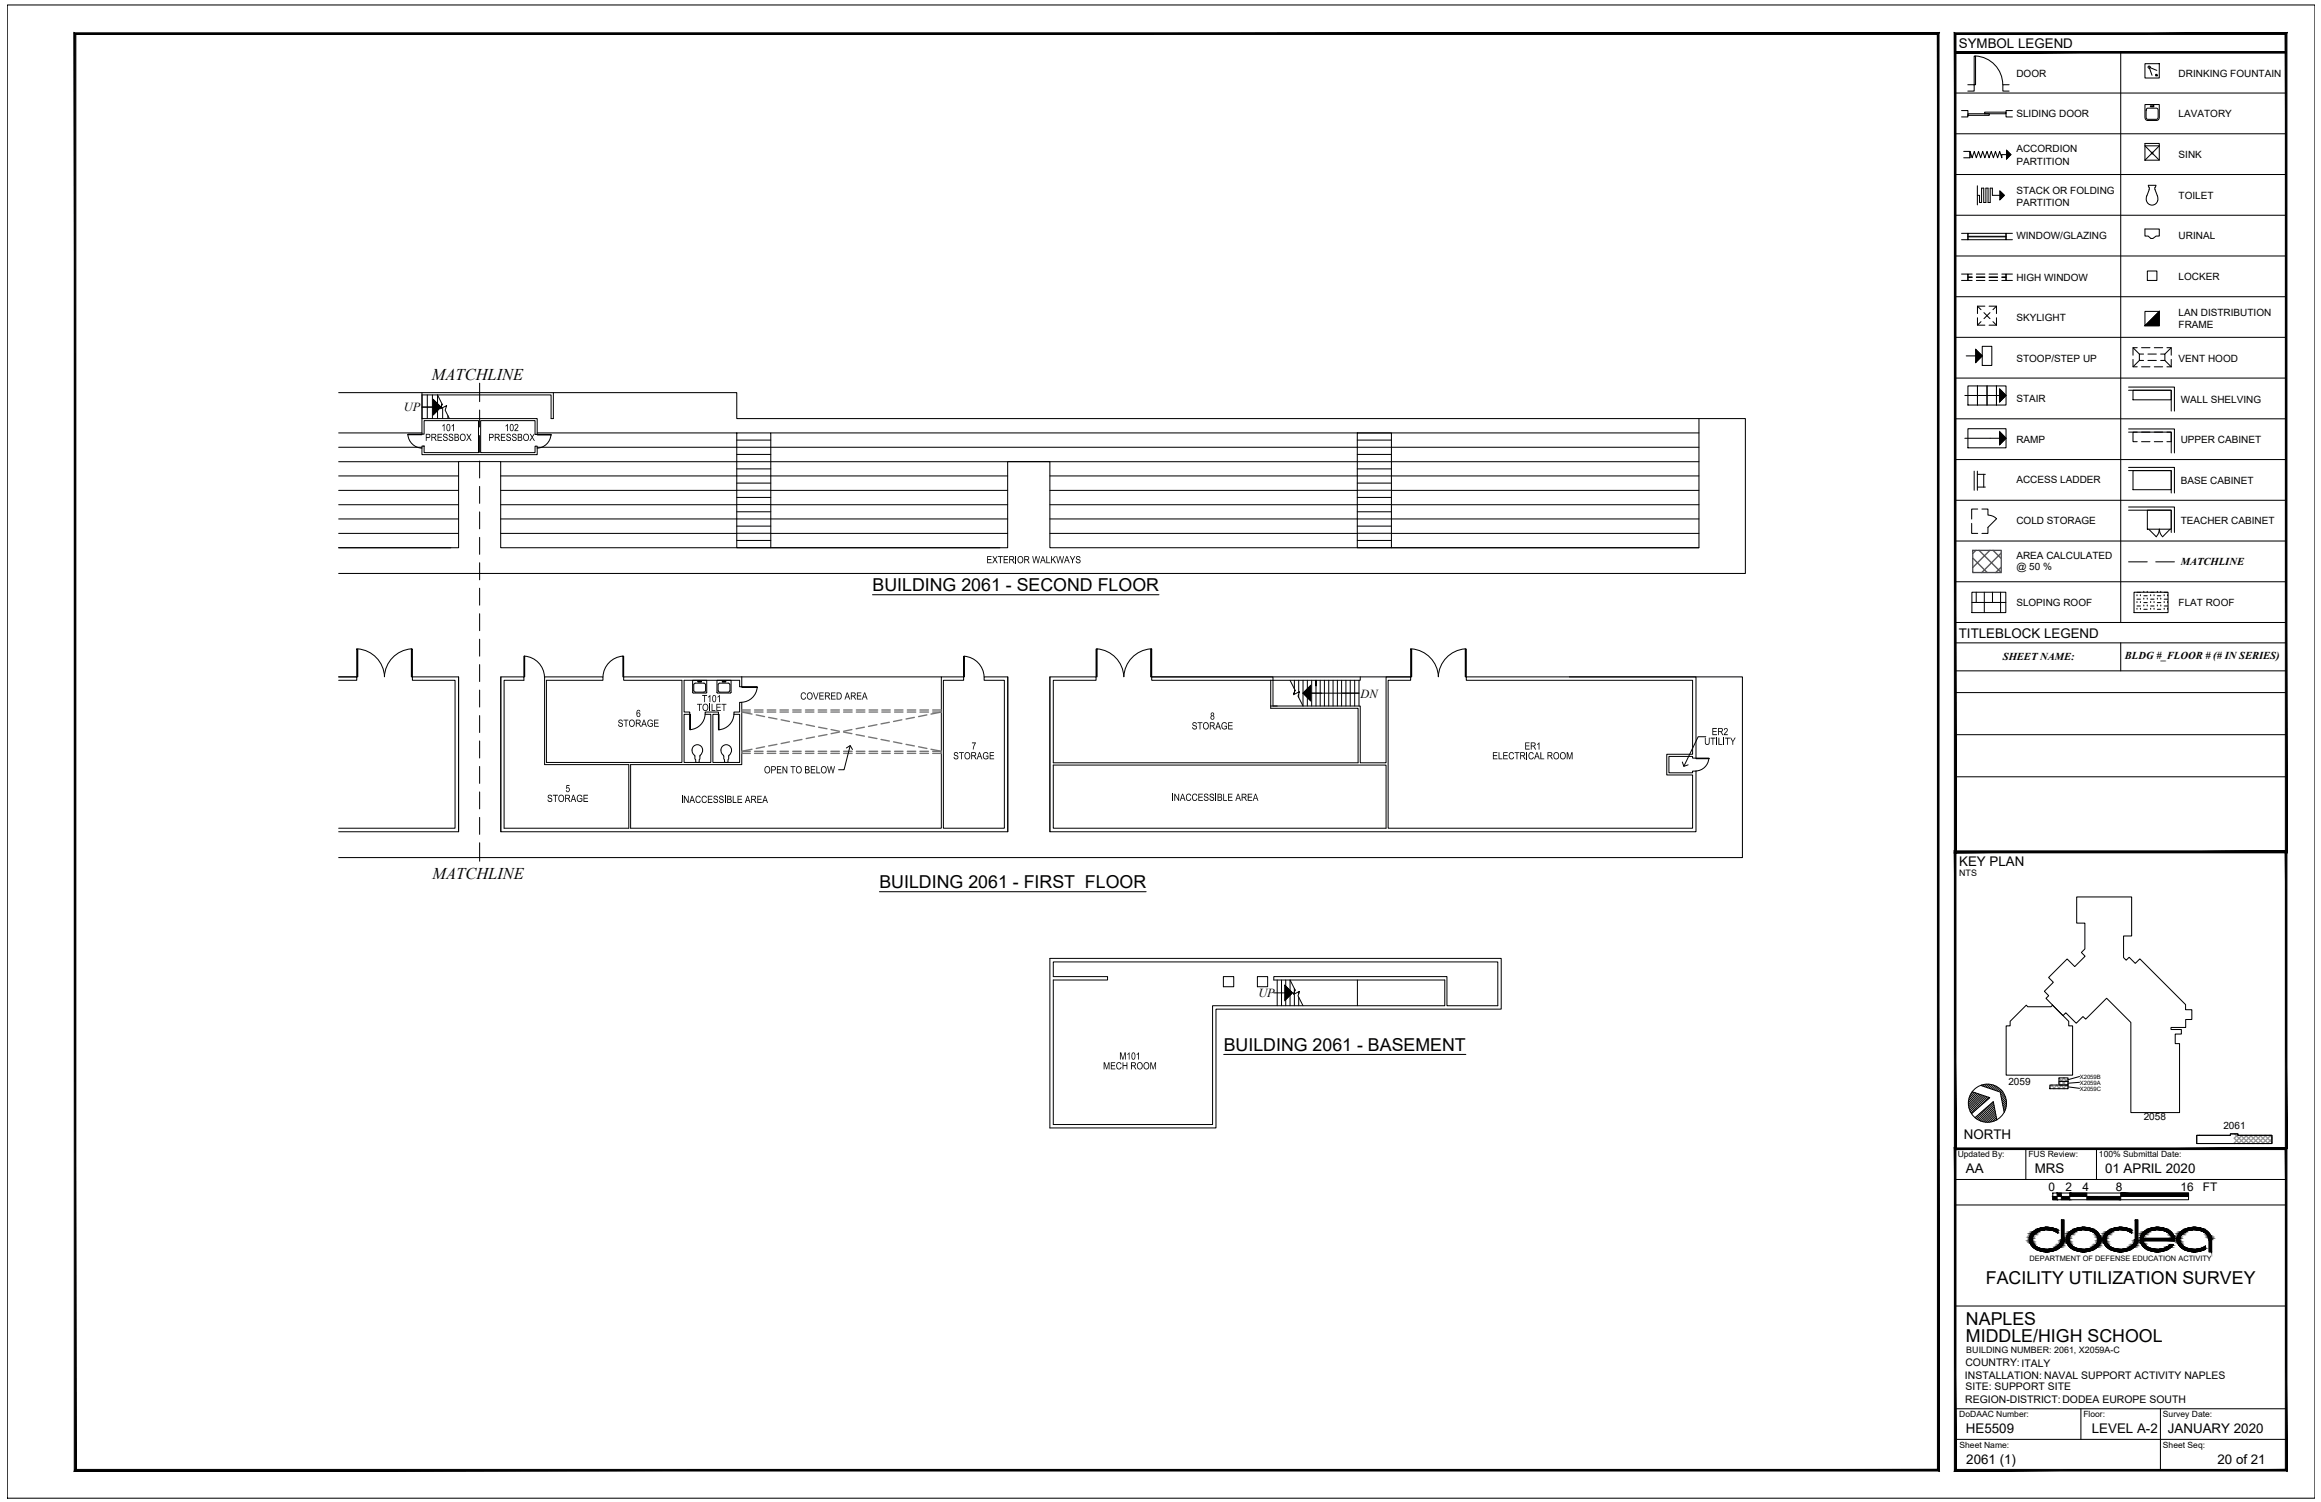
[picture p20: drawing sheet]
<svg xmlns="http://www.w3.org/2000/svg" width="432mm" height="279mm" viewBox="0 0 432 279" stroke-linecap="round" stroke-linejoin="round" font-family="sans-serif">
<defs><g id="words">
<g font-size="3.3">
<text x="162.3" y="109.9">BUILDING 2061 - SECOND FLOOR</text>
<text x="163.6" y="165.2">BUILDING 2061 - FIRST FLOOR</text>
<text x="227.7" y="195.4">BUILDING 2061 - BASEMENT</text>
<text x="369.5" y="238.9">FACILITY UTILIZATION SURVEY</text>
<text x="365.8" y="246.4">NAPLES</text>
<text x="365.8" y="249.6">MIDDLE/HIGH SCHOOL</text>
</g>
<g font-size="3.1">
<text x="80.3" y="70.6">MATCHLINE</text>
<text x="80.5" y="163.5">MATCHLINE</text>
</g>
<g font-size="2.5">
<text x="364.4" y="8.9">SYMBOL LEGEND</text>
<text x="364.4" y="118.7">TITLEBLOCK LEGEND</text>
<text x="364.5" y="161">KEY PLAN</text>
<text x="365.4" y="211.9">NORTH</text>
<text x="365.8" y="218.3">AA</text>
<text x="378.6" y="218.3">MRS</text>
<text x="391.6" y="218.3">01 APRIL 2020</text>
<text x="365.8" y="266.6">HE5509</text>
<text x="389.2" y="266.6">LEVEL A-2</text>
<text x="403.3" y="266.6">JANUARY 2020</text>
<text x="365.8" y="272.3">2061 (1)</text>
<text x="412.6" y="272.3">20 of 21</text>
</g>
<g font-size="2.3">
<text x="75.2" y="76.4">UP</text>
<text x="253.1" y="129.8">DN</text>
<text x="234.1" y="185.5">UP</text>
</g>
<g font-size="2.2">
<text x="381.1" y="221.5">0</text>
<text x="384.3" y="221.5">2</text>
<text x="387.4" y="221.5">4</text>
<text x="393.7" y="221.5">8</text>
<text x="405.7" y="221.5">16</text>
<text x="409.8" y="221.5">FT</text>
</g>
<g font-size="2.1">
<text x="79.1" y="82">PRESSBOX</text>
<text x="82.1" y="80.2">101</text>
<text x="90.9" y="82">PRESSBOX</text>
<text x="93.9" y="80.2">102</text>
<text x="183.5" y="104.8">EXTERIOR WALKWAYS</text>
<text x="130.6" y="130.6">T101</text>
<text x="148.9" y="130.1">COVERED AREA</text>
<text x="114.9" y="135.2">STORAGE</text>
<text x="118.3" y="133.4">6</text>
<text x="129.7" y="132.2">TOILET</text>
<text x="221.7" y="135.7">STORAGE</text>
<text x="225.1" y="133.9">8</text>
<text x="318.4" y="136.8">ER2</text>
<text x="142.1" y="143.9">OPEN TO BELOW</text>
<text x="177.3" y="141.2">STORAGE</text>
<text x="180.8" y="139.4">7</text>
<text x="277.6" y="141.2">ELECTRICAL ROOM</text>
<text x="283.6" y="139.4">ER1</text>
<text x="317" y="138.5">UTILITY</text>
<text x="101.8" y="149.2">STORAGE</text>
<text x="105.2" y="147.3">5</text>
<text x="126.7" y="149.4">INACCESSIBLE AREA</text>
<text x="217.9" y="149">INACCESSIBLE AREA</text>
<text x="208.2" y="197.1">M101</text>
<text x="205.2" y="198.9">MECH ROOM</text>
</g>
<g font-size="2">
<text x="405.7" y="105">MATCHLINE</text>
<text x="372.6" y="122.7">SHEET NAME:</text>
<text x="395.3" y="122.5">BLDG #_FLOOR # (# IN SERIES)</text>
</g>
<g font-size="1.9">
<text x="375.1" y="14.3">DOOR</text>
<text x="405.3" y="14.3">DRINKING FOUNTAIN</text>
<text x="375.1" y="21.8">SLIDING DOOR</text>
<text x="405.3" y="21.8">LAVATORY</text>
<text x="375.1" y="28.4">ACCORDION</text>
<text x="405.3" y="29.4">SINK</text>
<text x="375.1" y="30.6">PARTITION</text>
<text x="375.1" y="36.1">STACK OR FOLDING</text>
<text x="375.1" y="38.3">PARTITION</text>
<text x="405.3" y="37">TOILET</text>
<text x="375.1" y="44.5">WINDOW/GLAZING</text>
<text x="405.3" y="44.5">URINAL</text>
<text x="375.1" y="52.2">HIGH WINDOW</text>
<text x="405.3" y="52.1">LOCKER</text>
<text x="375.1" y="59.7">SKYLIGHT</text>
<text x="405.3" y="58.8">LAN DISTRIBUTION</text>
<text x="405.3" y="61.1">FRAME</text>
<text x="375.1" y="67.3">STOOP/STEP UP</text>
<text x="405.3" y="67.3">VENT HOOD</text>
<text x="375.1" y="74.8">STAIR</text>
<text x="405.7" y="74.9">WALL SHELVING</text>
<text x="375.1" y="82.5">RAMP</text>
<text x="405.7" y="82.5">UPPER CABINET</text>
<text x="375.1" y="89.9">ACCESS LADDER</text>
<text x="405.7" y="90">BASE CABINET</text>
<text x="375.1" y="97.6">COLD STORAGE</text>
<text x="405.7" y="97.5">TEACHER CABINET</text>
<text x="375.1" y="103.9">AREA CALCULATED</text>
<text x="375.1" y="106.1">@ 50 %</text>
<text x="375.1" y="112.7">SLOPING ROOF</text>
<text x="405.3" y="112.7">FLAT ROOF</text>
<text x="373.6" y="201.8">2059</text>
<text x="398.8" y="208.4">2058</text>
<text x="413.6" y="210.1">2061</text>
<text x="365.6" y="256.4">INSTALLATION: NAVAL SUPPORT ACTIVITY NAPLES</text>
<text x="365.6" y="254.2">COUNTRY:ITALY</text>
<text x="365.6" y="260.9">REGION-DISTRICT:DODEA EUROPE SOUTH</text>
<text x="365.7" y="258.6">SITE: SUPPORT SITE</text>
</g>
<g font-size="1.7">
<text x="364.5" y="162.9">NTS</text>
<text x="365.8" y="251.7">BUILDING NUMBER: 2061, X2059A-C</text>
</g>
<g font-size="1.6">
<text x="364.2" y="215.3">Updated By:</text>
<text x="377.4" y="215.3">FUS Review:</text>
<text x="390.5" y="215.3">100% Submittal Date:</text>
<text x="364.5" y="263.6">DoDAAC Number:</text>
<text x="387.6" y="263.6">Floor:</text>
<text x="402.4" y="263.6">Survey Date:</text>
<text x="364.5" y="269.3">Sheet Name:</text>
<text x="402.4" y="269.3">Sheet Seq:</text>
</g>
<text font-size="1.4" x="377.6" y="234.6">DEPARTMENT OF DEFENSE EDUCATION ACTIVITY</text>
<g font-size="1.1">
<text x="386.9" y="200.6">X2059B</text>
<text x="386.9" y="201.8">X2059A</text>
<text x="386.9" y="202.9">X2059C</text>
</g>
</g></defs>
<!-- layer: Naples EMHS Complex Master_FP|C-SITE-STRS -->
<g fill="none" stroke="#000" stroke-width=".19">
<path d="M63 73h74.1v4.9h187.6v28.8h-261.7M316.1 77.9v24h-120.8v-16h-7.8v16h-94.4v-16h-7.8v16h-22.3h20.9M63 83.2h15.5M63 85.9h22.3M63 88.5h22.3M63 91.2h22.3M63 96.5h22.3M63 99.2h22.3M63 80.5h15.5M63 93.9h22.3M93.1 85.9h223M93.1 88.5h94.4"/>
<path d="M93.1 91.2h94.4M93.1 96.5h94.4M93.1 99.2h94.4M93.1 93.9h44M99.9 83.2h216.2M99.9 80.5h37.2M137.1 80.5h6.3v21.4h-6.3zM137.1 81.9h6.3M137.1 84.5h6.3M137.1 87.2h6.3M137.1 89.9h6.3M137.1 92.5h6.3"/>
<path d="M137.1 93.9h6.3M137.1 95.2h6.3M137.1 97.9h6.3M143.4 80.5h172.7M143.4 93.9h44.1M195.3 88.5h120.8M195.3 91.2h120.8M195.3 96.5h120.8M195.3 99.2h120.8M195.3 93.9h57.2M252.5 80.5h6.4v21.4h-6.4zM252.5 81.9h6.3"/>
<path d="M252.5 84.5h6.3M252.5 87.2h6.3M252.5 89.9h6.3M252.5 92.5h6.3M252.5 93.9h6.3M252.5 95.2h6.3M252.5 97.9h6.3M258.9 93.9h57.2M137.1 100.5h6.3M143.4 101.9h42.6M252.5 100.5h6.3M258.9 101.9h57.2"/>
<path d="M214.3 125.9h48.1M292 125.9h32.2v33.6h-261.2"/>
</g>
<!-- layer: Naples EMHS Complex Master_FP|A-WALL-FULL-EXTR -->
<g fill="none" stroke="#000" stroke-width=".19">
<path d="M78.5 77.9h21.4v2.9h-.4v-2.6h-10.1v6h10.1v-1.2h.4v1.6h-21.4v-1.6h.4v1.2h10.1v-6h-10.1v2.6h-.4zM102.9 73v4.9h-.4v-4.4h-24M66.4 125.9h-3.4h3.4v.6h-3.4M85.3 125.9v28.8M93.2 125.9v28.8M101.3 126.5v-.6h10.9v.6h-10.5M127.3 126.5h10.3M175.1 125.9h-59.1v.6h10.9M187.5 125.9v28.8M195.3 125.9v28.8M236.4 126.5h-22.1v-.6h22.5v5.4M236.4 126.5v5.3h16.3v10.1"/>
<path d="M236.4 131.3h1.2M253.1 125.9v.6h-16.7M63 154.1h21.7v-27.6h-8v-.6h8.6v28.8h-22.3M117 154.1h-23.2v-27.6h3.7v-.6h-4.3v28.8h94.3v-28.8h-4.4v.6h3.8v27.6h-11.4v-27.6h3.8v-.6h-4.2v28.2h-57.8M196 142.3v11.8h61.9M315.5 141h-.6v-.3h-4.4v3.1h4.4v-.4h.6v11.3h-120.2v-28.8h8.6v.6h-7.9v15.4M195.3 178.3h84v9.4h-53.1v22.1h-30.9zM196 181.7v-2.8h82.7v8.2h-9.5v-5.4h-32.2v.6h31.8v4.8h-43.2v22.1h-29.6v-26.9"/>
</g>
<!-- layer: Naples EMHS Complex Master_FP|A-FLOR-STRS -->
<g fill="none" stroke="#000" stroke-width=".19">
<path d="M78.5 73v4.9M79.5 73.5v4.4M80.4 73.5v4.4M81.4 73.5v4.4M82.4 75.8v2.1M83.3 77.3v.6M240.8 126.5v1.7M241.6 126.5v2.2M241.6 129.1v.6M242.4 126.5v4.8M243.2 126.5v4.8M244 126.5v4.8"/>
<path d="M244.8 127.6v-1.1v4.8M245.6 126.5v4.8M246.4 126.5v4.8M247.2 126.5v4.8M248 126.5v4.8M248.8 126.5v4.8M249.6 126.5v4.8M250.4 126.5v4.8M251.2 126.5v4.8M252 126.5v4.8M252.8 126.5v4.8M237.6 182.3v4.8"/>
<path d="M238.4 182.3v4.8M239.2 182.3v4.8M240 182.3v4.8M240.8 183.9v.6M240.8 184.9v2.2M241.6 184.5v.4M241.6 185.5v1.6"/>
</g>
<!-- layer: Naples EMHS Complex Master_FP|A-WALL-FULL-INTR -->
<path d="M101.3 126.5v15.7h15.7v11.9M101.7 126.5v15.3h25.2v-15.3M127.3 126.5v6h1v.4h-1v8.9h4.9v-8.9h-1v-.4h2.5v.4h-1.1v8.9h5v-8.9h-1.1v-.4h1.1v-1.8h.4v11.5h-20.7v11.9M138 125.9v1.9h-.4v-1.3M236.8 131.3h16.3v10.6h4.8v-16h4.5v.6h-4.2v27.6h56.7v-9.9h-4.8v-3.9h4.8v-13.8h-42.1v-.6h42.7v15.1M196 142.3h61.9v11.8M196 141.9h56.7M196 181.7h10.1v.6h-10.1" fill="none" stroke="#000" stroke-width=".19"/>
<!-- layer: Naples EMHS Complex Master_FP|A-ROOF-SKLT -->
<g fill="none" stroke="#757575" stroke-width=".25">
<path d="M138 132.1h1.6M139.6 139.8h-1.6v.3h1.6M139.6 132.5h-1.6l1.9 .3M139.9 139.4l-1.9 .4M140.4 139.8h1.6M140.4 132.5h1.6M140.4 132.1h1.6M140.7 133l1.5 .3M142.2 138.9l-1.5 .3M142.7 139.8h1.6M142.7 132.5h1.6M142.7 132.1h1.6"/>
<path d="M143 133.4l1.5 .3M144.5 138.5l-1.5 .3M145.1 139.8h1.6M145.1 132.5h1.6M145.1 132.1h1.6M145.3 133.9l1.6 .3M146.9 138l-1.6 .3M147.5 139.8h1.5M147.5 132.5h1.5M147.5 132.1h1.5M147.7 134.4l1.5 .3M149.2 137.6l-1.5 .3"/>
<path d="M149.9 139.8h1.5M149.9 132.5h1.5M149.9 132.1h1.5M150 134.8l1.5 .3M151.5 137.1l-1.5 .3M152.2 139.8h1.6M152.2 132.5h1.6M152.2 132.1h1.6M152.3 135.3l1.6 .3M153.9 136.6l-1.6 .3M154.6 139.8h1.6M154.6 132.5h1.6"/>
<path d="M154.6 132.1h1.6M154.6 135.7l1.6 .3M156.2 136.2l-1.6 .3M156.9 139.8h1.6M156.9 132.5h1.6M156.9 132.1h1.6M156.9 136.2l1.6 .3M158.5 135.7l-1.6 .3M159.3 136.6l1.5 .3M159.3 139.8h1.6M159.3 132.5h1.6M159.3 132.1h1.6"/>
<path d="M160.8 135.3l-1.5 .3M161.6 137.1l1.5 .3M161.7 139.8h1.6M161.7 132.5h1.6M161.7 132.1h1.6M163.1 134.8l-1.5 .3M163.9 137.6l1.6 .3M164.1 139.8h1.5M164.1 132.5h1.5M164.1 132.1h1.5M165.5 134.4l-1.6 .3M166.2 138l1.6 .3"/>
<path d="M166.4 139.8h1.6M166.4 132.5h1.6M166.4 132.1h1.6M167.8 133.9l-1.6 .3M168.6 138.5l1.5 .3M168.8 139.8h1.6M168.8 132.5h1.6M168.8 132.1h1.6M170.1 133.4l-1.5 .3M170.9 138.9l1.5 .3M171.1 139.8h1.6M171.1 132.5h1.6"/>
<path d="M171.1 132.1h1.6M172.4 133l-1.5 .3M173.2 139.4l1.9 .4M173.5 139.8h1.6M173.5 132.5h1.6l-1.9 .3M173.5 132.1h1.6M175.1 139.8v.3h-1.6M140.4 140.1h1.6M142.7 140.1h1.6M145.1 140.1h1.6M147.5 140.1h1.5M149.9 140.1h1.5"/>
<path d="M152.2 140.1h1.6M154.6 140.1h1.6M156.9 140.1h1.6M159.3 140.1h1.6M161.7 140.1h1.6M164.1 140.1h1.5M166.4 140.1h1.6M168.8 140.1h1.6M171.1 140.1h1.6"/>
</g>
<!-- layer: Naples EMHS Complex Master_FP|A-COLS-ENCL -->
<path d="M227.6 181.7h1.9v1.9h-1.9zM233.9 181.7h1.9v1.9h-1.9z" fill="none" stroke="#000" stroke-width=".19"/>
<!-- layer: Naples EMHS Complex Master_FP|A-ANNO-SYMB -->
<g fill="none" stroke="#000" stroke-width=".19">
<path d="M78.5 75.7h3.6M80.6 74.3l1.4 1.4-1.4 1.4zM81.4 73.5l.8 1.7-.2 .8 .2-.8M82 76l1.1-.5-.3 .8 .8 1.6M240 126.5l.9 1.9-.2 .8 .2-.8M240.7 129.2l1.1-.5-.3 .8 .9 1.8M242.4 128.9h10.4M243.8 127.5v2.8l-1.4-1.4zM237 184.7h2M239 183.3l1.4 1.4-1.4 1.4zM240 182.3l.9 1.8-.2 .9 .2-.9M240.7 185l1.1-.6-.3 .8 .9 1.9"/>
<path d="M252.5 182.3v4.8"/>
</g>
<!-- layer: 0 -->
<path d="M157.5 139.1l.7-.4 .4 .7M158.2 138.7l-1.2 4.5h-1M317.3 137h-1.4l-2.6 5.6M313 141.7l.3 .9 .8-.3" fill="none" stroke="#000" stroke-width=".19"/>
<!-- layer: Naples EMHS Complex Master_FP|B-COMP -->
<path d="M82 76h.1M240.7 129.2h.1M240.7 184.9v.1" fill="none" stroke="#979797" stroke-width=".25"/>
<!-- layer: Naples EMHS Complex Master_FP|A-ANNO-SYMB -->
<path d="M80.6 74.3l1.4 1.4-1.4 1.4zM242.4 128.9l1.4-1.4v2.8zM239 183.3l1.4 1.4-1.4 1.4z" fill="#000" stroke="#000" stroke-width=".19"/>
<!-- layer: Naples EMHS Complex Master_FP|A-DOOR-PRHT -->
<g fill="none" stroke="#000" stroke-width=".19">
<path d="M75.9 80.9a2.72 2.72 0 0 0 2.6 2.5M75.9 80.8h2.6v.1h-2.6zM99.9 80.8h2.6v.1h-2.6zM102.5 80.9a2.68 2.68 0 0 1-2.6 2.5M66.4 120.7h.2v5.2h-.2zM66.5 120.7a5.4 5.4 0 0 1 5 5.2 5.4 5.4 0 0 1 5-5.2M76.5 120.7h.2v5.2h-.2zM97.5 122.1h.1v3.8h-.1zM97.6 122.1a4 4 0 0 1 3.7 3.8M115.9 122.1a4 4 0 0 0-3.7 3.8M115.9 122.1h.1v3.8h-.1zM128.3 132.9h.1v2.8h-.1z"/>
<path d="M131.2 132.9a2.99 2.99 0 0 1-2.8 2.8M133.7 132.9h.1v2.9h-.1zM136.5 132.9a3 3 0 0 1-2.7 2.8M138 127.8h2.9v.1h-2.9zM140.9 127.9a3 3 0 0 1-2.9 2.7M179.3 122.1h.1v3.8h-.1zM179.4 122.1a4 4 0 0 1 3.7 3.8M203.9 120.7h.2v5.2h-.2zM204.1 120.7a5.4 5.4 0 0 1 5 5.2 5.4 5.4 0 0 1 5-5.2M214.1 120.7h.2v5.2h-.2zM262.4 120.7h.2v5.2h-.2zM262.6 120.7a5.4 5.4 0 0 1 5 5.2"/>
<path d="M272.6 120.7a5.4 5.4 0 0 0-5 5.2M272.6 120.7h.2v5.2h-.2zM315.5 141h2.4v.1h-2.4zM317.9 141.1a2.51 2.51 0 0 1-2.4 2.3"/>
</g>
<!-- layer: Naples EMHS Complex Master_FP|G-ANNO-MATC -->
<g fill="none" stroke="#000" stroke-width=".19">
<path d="M89.2 71.3v3.4M89.2 76.3v3.1M89.2 81v3.2M89.2 85.8v3.1M89.2 90.5v3.1M89.2 95.2v3.2M89.2 100v3.1M89.2 104.7v3.2M89.2 109.4v3.2M89.2 114.2v3.1M89.2 118.9v3.2M89.2 123.6v3.2"/>
<path d="M89.2 128.4v3.1M89.2 133.1v3.2M89.2 137.8v3.2M89.2 142.6v3.1M89.2 147.3v3.2M89.2 152.1v3.1M89.2 156.8v3.4"/>
</g>
<!-- layer: Naples EMHS Complex Master_FP|A-FLOR-PFIX -->
<g fill="none" stroke="#000" stroke-width=".19">
<path d="M129 128.9h2.4M129 138.8a1.06 1.06 0 0 1 1.6 .2 1.06 1.06 0 0 1-.4 1.6v.6l-.2 .6h-.4l-.2-.1-.1-1.1a1.29 1.29 0 0 1-.3-1.8zM129.1 127.4v1.1l.1 .2h1.8M129.9 126.7h.6v.2h-.6zM130.9 127.1l.3 .3M131 127.1h-1.6l-.3 .3M131.3 127.4v1.1M131.5 128.8v-2.3h-2.6l-.1 2.3 .2 .1M133.4 128.8v-2.3h2.6v2.3l-.1 .1M133.5 128.9h2.4M133.6 127.4l.3-.3h1.6l.3 .3M133.6 127.4v1.1"/>
<path d="M134.4 126.7h.6v.2h-.6zM135.8 128.5l-.3 .2h-1.6M135.8 127.4v1.1M134.6 140.5a1.05 1.05 0 0 1-.3-1.6 1.05 1.05 0 0 1 1.6 0 1.05 1.05 0 0 1-.3 1.6l-.2 1.2-.1 .1h-.4l-.1-.1-.2-1.2"/>
</g>
<!-- layer: G-ANNO-SYMB -->
<path d="M381.9 221.9h25.3v1.3h-25.3z" fill="none" stroke="#000" stroke-width=".19"/>
<g fill="#000" stroke="#000" stroke-width=".19">
<path d="M381.9 222.6l.8 .6h-.8zM381.9 222.6l.8 .6v-.6z"/>
<path d="M382.7 221.9l.8 .7h-.8zM382.7 221.9l.8 .7v-.7z"/>
<path d="M383.5 222.6l1.6 .6h-1.6zM383.5 222.6l1.6 .6v-.6z"/>
<path d="M385.1 221.9l3.1 .7h-3.1zM385.1 221.9l3.1 .7v-.7z"/>
<path d="M388.2 222.6l6.3 .6h-6.3zM388.2 222.6l6.3 .6v-.6z"/>
<path d="M394.5 221.9l12.7 .7h-12.7zM394.5 221.9l12.7 .7v-.7z"/>
</g>
<!-- layer: BLDG-INFO TXT -->
<path d="M162.3 110.6h53.3M163.6 165.9h49.6M227.7 196.1h45" fill="none" stroke="#000" stroke-width=".19"/>
<!-- layer: A-ANNO-PATT -->
<g fill="none" stroke="#979797" stroke-width=".25">
<path d="M381.4 202.5h.1M381.6 201.8l.7 .7M381.8 201.8l-.4 .5M382.5 201.8l.7 .7M382.7 201.8l-.7 .7M383 201.5l1.1 1M383 200.6l1.7 1.7M383.1 200.5l-.1 .1M383.9 200.5l.8 .9M384 200.5l-1 1M384.7 200.7l-1.8 1.8M384.7 201.6l-.9 .9"/>
<path d="M384.7 202.5h.1M415.7 212.7h.1M415.7 211.7l.9 1M415.7 210.9l1.8 1.8M416.3 211l-.6 .7M416.9 211.2l1.5 1.5M417.1 211.2l-1.4 1.4M417.8 211.2l1.5 1.5M418 211.2l-1.6 1.5M418.7 211.2l1.5 1.5M418.9 211.2l-1.6 1.5M419.6 211.2l1.5 1.5"/>
<path d="M419.8 211.2l-1.6 1.5M420.4 211.2l1.6 1.5M420.7 211.2l-1.6 1.5M421.3 211.2l1.4 1.3M421.5 211.2l-1.5 1.5M422.2 211.2l.5 .4M422.5 211.2l-1.6 1.5M422.7 211.9l-.9 .8"/>
</g>
<!-- layer: G-SITE-OTLN -->
<path d="M386.3 166.8h10.3v7.3h-1.5v4l.5 .5 .5-.5 1.1 1.1 .9-.8 8.5 8.5v.9h1.2v1.8h-1.2v1.5h-2.7v.4h1.9v.9h-1.1v1.7h.8v12.9h-9.1v-16.8l-4.5-4.5-3.9 3.9-.5-.5-1.2 1.2-2-1.9-.5 .5-3.2-3.2 .5-.5-.8-.8 1.7-1.7-.9-.9 3.5-3.4 1.4 1.4 1.9-1.9-.7-.7 .7-.7v-4.8h-1.6zM374 190l3-3 .2 .3h4.4l.3-.3 3 3v.8h.7v9.2h-12.4v-9.2h.8zM381.4 201.8h3.3v.7h-3.3zM383 201.2h1.7v.6h-1.7zM383 200.5h1.7v.7h-1.7zM408.7 211.2h6.2v-.3h1.4v.3h6.4v1.5h-14z" fill="none" stroke="#000" stroke-width=".19"/>
<!-- layer: A-ANNO-KEYN -->
<path d="M384.7 202.2l2.2 .3M386.9 200.3l-2.2 .5M386.9 201.3l-2.2 .2" fill="none" stroke="#000" stroke-width=".19"/>
<!-- layer: XTB-HE5509|G-ANNO-TEXT -->
<g fill="none" stroke="#000" stroke-width=".19">
<path d="M1.3 .9h429.4v277.8h-429.4zM363.7 9.7h61.6M363.7 17.3h61.6M394.5 9.7v106.1M363.7 24.9h61.6M363.7 32.5h61.6M363.7 40h61.6M363.7 47.6h61.6M363.7 55.2h61.6M363.7 62.8h61.6M363.7 70.3h61.6M363.7 77.9h61.6"/>
<path d="M363.7 85.5h61.6M363.7 93.1h61.6M363.7 100.6h61.6M363.7 108.2h61.6M363.7 115.8h61.6M363.7 128.8h61.6M363.7 136.7h61.6M363.7 144.5h61.6M363.7 219.4h61.6M363.7 213.7h61.6M376.9 213.7v5.7M390 213.7v5.7"/>
<path d="M363.7 224.1h61.6M378.6 228.9a1.9 1.9 0 0 0 0 3.4M378.6 232.2l.9 .5M379.5 228.5a4.6 4.6 0 0 1 2.5 0M379.5 232.7a4.6 4.6 0 0 0 2.5 0M379.5 228.5l-.9 .4M382 228.5l.8 .3v.6a3.5 3.5 0 0 0-4.6 .5 1.68 1.68 0 0 0 1.5 2.4 3.3 3.3 0 0 0 3.7-1.3l.1-.4M383 232.2l-1 .5M383.5 230.6v-3.7h.5v3.7M384 230.6l-.3 .9-.8 .8M384.4 230.6h.1M384.9 230.6h.1"/>
<path d="M385.4 228.9a1.9 1.9 0 0 0 0 3.4M385.4 232.2a4.2 4.2 0 0 0 4.4 0M385.4 228.9a4.2 4.2 0 0 1 4.4 0M386.5 232.3a4.1 4.1 0 0 0 2.2 0M386.5 228.9a4.1 4.1 0 0 1 2.2 0M386.5 228.9a1.68 1.68 0 0 0-1.4 2.3l.6 .7 .8 .4M388.7 228.9a1.69 1.69 0 0 1 1.5 2.3l-.6 .7-.9 .4M389.8 228.9a1.9 1.9 0 0 1 0 3.4M392.3 228.9a1.9 1.9 0 0 0 0 3.4M392.3 232.2a4.2 4.2 0 0 0 4.4 0M396.4 229.3l.1 .1M396.4 229.3a3.4 3.4 0 0 0-4.6 .8 1.88 1.88 0 0 0 1.9 2.2 3.8 3.8 0 0 0 2.7-.4"/>
<path d="M396.6 228.8a4.2 4.2 0 0 0-4.3 .1M396.6 228.8v.6M397.2 230.6l-.2 .6-.6 .7M397.2 230.6v-3.7h.5v3.7M397.7 230.6l-.3 .9-.7 .8M398.6 230.8h6M398.6 230.8a2.96 2.96 0 0 0 3.8 1.5l.9-.4 .4-.4h.6l-.7 .8M399.2 232.2l.9 .5M399.2 228.9a1.9 1.9 0 0 0 0 3.4M400.1 228.5l-.9 .4M400.2 228.5a4.6 4.6 0 0 1 2.4 0M400.2 232.7a4.6 4.6 0 0 0 2.4 0"/>
<path d="M402.6 228.5l.9 .4M403.5 232.2l-.9 .5M403.6 228.9a2.03 2.03 0 0 1 1 1.9M404.1 230.3a2.99 2.99 0 0 0-3.8-1.4 2.17 2.17 0 0 0-1.7 1.4h5.5M406 228.9a1.9 1.9 0 0 0 0 3.4M406 228.9a4.2 4.2 0 0 1 4.4 0M406.3 229.3a1.44 1.44 0 0 0-.8 1.3 1.44 1.44 0 0 0 .8 1.3M406.3 229.3a3.5 3.5 0 0 1 4.5 .6l.2 .7M410.3 231.8a3.7 3.7 0 0 1-4 .1M410.3 231.8v.5a4.2 4.2 0 0 1-4.3-.1M410.4 228.9l.8 .8 .2 .9M411 230.6v2.3h.5v-2.3"/>
<path d="M363.7 242.9h61.6M363.7 267.8h61.6M363.7 262.1h61.6M387.1 262.1v5.7M401.9 262.1v11.4"/>
</g>
<g fill="#000" stroke="#000" stroke-width=".19">
<path d="M380.1 232.8h1.3zM380.5 228.3h.6zM382.5 229.1h.3v.2zM387 232.8h1.2zM387.3 228.3h.6zM393.9 232.8h1.2zM394.2 228.3h.6zM396.2 229.1h.4v.2zM400.8 232.8h1.2zM401.1 228.3h.6zM407.6 232.8h1.2zM407.9 228.3h.7z"/>
<path d="M410.2 231.9l.1-.1z"/>
<path d="M363.7 9.6v.3l61.6-.3zM363.7 9.9l61.6-.3v.3z"/>
<path d="M363.9 6.4h61.3l.3-.3zM363.6 6.1h61.9l-61.6 .3zM363.6 6.1l.3 152.2v-151.9zM363.6 6.1l.3 152.2-.3 .3zM363.9 158.3l-.3 .3 61.6-.3zM363.6 158.6l61.6-.3 .3 .3zM425.2 6.4v151.9l.3 .3zM425.2 6.4l.3-.3v152.5z"/>
<path d="M363.6 158.3v55.4h.3zM363.6 158.3l.3 .3v55.1zM363.6 158.3l.3 .3 61.6-.3zM363.9 158.6l61.6-.3-.3 .3zM425.5 158.3l-.3 .3 .3 55.1zM425.2 158.6l.3 55.1h-.3z"/>
<path d="M377.6 230.4l.4 .2v-.2zM377.6 230.4l.4 .2h-.4z"/>
<path d="M377.6 230.6l.4 .2v-.2zM377.6 230.6l.4 .2h-.4z"/>
<path d="M377.6 230.8h.5zM377.6 230.8h.5z"/>
<path d="M377.6 230.3h.5zM377.6 230.3l.4 .1z"/>
<path d="M377.6 230.8l.5 .1v-.1zM377.6 230.8l.5 .1h-.5z"/>
<path d="M377.6 230.2l.5 .1v-.1zM377.6 230.2l.5 .1h-.5z"/>
<path d="M377.6 230.9l.5 .1v-.1zM377.6 230.9l.5 .1h-.5z"/>
<path d="M377.6 230.1l.5 .1v-.1zM377.6 230.1l.5 .1h-.5z"/>
<path d="M377.6 231l.5 .1zM377.6 231l.5 .1z"/>
<path d="M377.6 230.1h.5zM377.6 230.1h.5z"/>
<path d="M377.6 231.1l.6 .1-.1-.1zM377.6 231.1l.6 .1h-.5z"/>
<path d="M377.7 229.9l.4 .2 .1-.2zM377.7 229.9l.4 .2h-.5z"/>
<path d="M377.7 231.2l.5 .1zM377.7 231.2l.5 .1z"/>
<path d="M377.7 229.9h.5zM377.7 229.9h.5z"/>
<path d="M377.7 231.3l.6 .1-.1-.1zM377.7 231.3l.6 .1h-.5z"/>
<path d="M377.8 229.7l.4 .2 .1-.2zM377.8 229.7l.4 .2h-.5z"/>
<path d="M377.8 231.4l.6 .1zM377.8 231.4l.6 .1z"/>
<path d="M377.8 229.7h.6zM377.8 229.7h.5z"/>
<path d="M377.8 231.5l.7 .1-.1-.1zM377.8 231.5l.7 .1h-.6z"/>
<path d="M377.9 229.6l.5 .1 .1-.1zM377.9 229.6l.5 .1h-.6z"/>
<path d="M377.9 231.6l.7 .1zM377.9 231.6l.7 .1h-.6z"/>
<path d="M378 229.5l.5 .1 .1-.1zM378 229.5l.5 .1h-.6z"/>
<path d="M378 231.7h.6zM378 231.7h.6z"/>
<path d="M378 229.4h.6zM378 229.4l.6 .1z"/>
<path d="M378 231.7l.8 .2-.2-.2zM378 231.7l.8 .2h-.7z"/>
<path d="M378.1 229.3l.5 .1 .2-.1zM378.1 229.3l.5 .1h-.6z"/>
<path d="M378.1 231.9h.8zM378.1 231.9h.8z"/>
<path d="M378.2 229.2h.7zM378.2 229.2l.6 .1z"/>
<path d="M378.2 231.9l.9 .1-.2-.1zM378.2 231.9l.9 .1h-.8z"/>
<path d="M378.3 229.1l.6 .1 .2-.1zM378.3 229.1l.6 .1h-.7z"/>
<path d="M378.3 232l.9 .1zM378.3 232l.9 .1z"/>
<path d="M378.3 229.1h.9zM378.3 229.1h.8z"/>
<path d="M378.3 232.1l1.1 .1zM378.3 232.1l1.1 .1z"/>
<path d="M378.5 229h.9zM378.3 229.1h.9z"/>
<path d="M378.5 232.2l1.2 .1zM378.5 232.2l1.2 .1z"/>
<path d="M378.6 228.9h1.1zM378.5 229h.9z"/>
<path d="M378.6 228.9h1.1zM378.6 228.9h1.1z"/>
<path d="M378.6 232.3h1.1zM378.6 232.3h1.1z"/>
<path d="M378.6 232.3h1.4zM378.6 232.3h1.4z"/>
<path d="M378.7 228.8h1.3zM378.6 228.9h1.1z"/>
<path d="M378.7 232.3l1.7 .1zM378.7 232.3l1.7 .1z"/>
<path d="M380.1 232.8l1 .1zM380.5 232.9h.6z"/>
<path d="M378.8 228.8h1.6zM378.7 228.8h1.3z"/>
<path d="M378.8 232.4h1.6zM378.8 232.4h1.6z"/>
<path d="M378.8 228.8h1.6zM378.8 228.8h1.6z"/>
<path d="M378.8 232.4h2zM378.8 232.4h2z"/>
<path d="M378.8 228.7h2zM378.8 228.8h1.6z"/>
<path d="M380.5 228.3h.9zM380.1 228.3h1.3z"/>
<path d="M380.1 228.3l1.6 .1zM379.8 228.4h1.9z"/>
<path d="M379.8 228.4l2.2 .1zM379.6 228.5h2.4z"/>
<path d="M379.8 232.8h1.9zM379.8 232.8h1.6z"/>
<path d="M379.6 228.5h2.6zM379.3 228.5h2.9z"/>
<path d="M379.6 232.7h2.4zM379.6 232.7l2.1 .1z"/>
<path d="M379.3 228.5l3 .1zM379.3 228.6h3z"/>
<path d="M379.3 232.6h2.9zM379.3 232.6l2.7 .1z"/>
<path d="M379.3 228.6h3.2zM379 228.6h3.5z"/>
<path d="M382.5 229.1l.3 .2zM382.7 229.3l.1 .1z"/>
<path d="M379 228.6l3.6 .1zM379 228.7h3.6z"/>
<path d="M379 232.5h3.5zM379 232.5l3.2 .1z"/>
<path d="M379 228.7h3.7zM378.8 228.7h3.9z"/>
<path d="M380.8 228.7l1.9 .1zM380.8 228.7l1.9 .1z"/>
<path d="M378.8 232.4l3.7 .1 .2-.1zM378.8 232.4l3.7 .1h-3.5z"/>
<path d="M381.1 228.8h1.7zM381.1 228.8h1.7z"/>
<path d="M381.1 232.4h1.6zM380.8 232.4h1.9z"/>
<path d="M381.1 232.4h1.6zM381.1 232.4h1.6z"/>
<path d="M381.5 232.3h1.3zM381.1 232.4h1.6z"/>
<path d="M381.5 228.8h1.3zM381.5 228.8h1.3z"/>
<path d="M381.5 228.8l1.3 .1zM381.5 228.8l1.3 .1z"/>
<path d="M381.9 228.9l.9 .1v-.1zM381.9 228.9l.9 .1z"/>
<path d="M382.2 229l.6 .1v-.1zM382.2 229l.6 .1z"/>
<path d="M381.9 232.3h1.1zM381.9 232.3h1.1z"/>
<path d="M381.9 232.3h1.1zM381.5 232.3h1.3z"/>
<path d="M382.2 232.2h.9zM381.9 232.3h1.1z"/>
<path d="M382.3 232.1h.9zM382.2 232.2h.9z"/>
<path d="M382.5 232h.8zM382.3 232.1h.9z"/>
<path d="M382.7 231.9l.6 .1 .1-.1zM382.5 232l.2-.1 .6 .1z"/>
<path d="M382.7 231.9h.7zM382.7 231.9h.7z"/>
<path d="M382.9 231.7l.5 .2 .1-.2zM382.7 231.9l.2-.2 .5 .2z"/>
<path d="M382.9 231.7h.7zM382.9 231.7h.6z"/>
<path d="M383.1 231.6l.5 .1v-.1zM382.9 231.7l.2-.1 .5 .1z"/>
<path d="M383.2 231.5l.4 .1 .1-.1zM383.2 231.5l.4 .1h-.5z"/>
<path d="M383.2 231.4h.5zM383.2 231.4l.5 .1z"/>
<path d="M383.3 231.3l.4 .1 .1-.1zM383.3 231.3l.4 .1h-.5z"/>
<path d="M383.3 231.2h.6zM383.3 231.3h.5z"/>
<path d="M383.4 231.1l.5 .1v-.1zM383.4 231.1l.5 .1h-.6z"/>
<path d="M383.4 231h.5zM383.4 231l.5 .1z"/>
<path d="M383.5 230.9l.4 .1v-.1zM383.5 230.9l.4 .1h-.5z"/>
<path d="M383.5 230.8h.5zM383.5 230.8h.5z"/>
<path d="M383.5 230.8l.4 .1 .1-.1zM383.5 230.8l.4 .1h-.4z"/>
<path d="M383.5 226.9l.5 3.7v-3.7zM383.5 226.9l.5 3.7h-.5z"/>
<path d="M383.5 230.6l.5 .2v-.2zM383.5 230.6l.5 .2h-.5z"/>
<path d="M384.4 230.4l.5 .2v-.2zM384.4 230.4l.5 .2h-.5z"/>
<path d="M384.4 230.6l.5 .2v-.2zM384.4 230.6l.5 .2h-.5z"/>
<path d="M384.4 230.8h.5zM384.4 230.8h.5z"/>
<path d="M384.4 230.3h.5zM384.4 230.3l.5 .1z"/>
<path d="M384.4 230.8l.5 .1v-.1zM384.4 230.8l.5 .1h-.4z"/>
<path d="M384.5 230.2l.4 .1v-.1zM384.5 230.2l.4 .1h-.5z"/>
<path d="M384.5 230.9l.5 .1-.1-.1zM384.5 230.9l.5 .1h-.5z"/>
<path d="M384.5 230.1l.4 .1 .1-.1zM384.5 230.1l.4 .1h-.4z"/>
<path d="M384.5 231l.5 .1zM384.5 231l.5 .1z"/>
<path d="M384.5 230.1h.5zM384.5 230.1h.5z"/>
<path d="M384.5 231.1l.6 .1-.1-.1zM384.5 231.1l.6 .1h-.6z"/>
<path d="M384.5 229.9l.5 .2 .1-.2zM384.5 229.9l.5 .2h-.5z"/>
<path d="M384.5 231.2l.6 .1zM384.5 231.2l.6 .1z"/>
<path d="M384.6 229.9h.5zM384.6 229.9h.5z"/>
<path d="M384.6 231.3l.6 .1-.1-.1zM384.6 231.3l.6 .1h-.5z"/>
<path d="M384.7 229.7l.4 .2 .1-.2zM384.7 229.7l.4 .2h-.5z"/>
<path d="M384.7 231.4l.5 .1zM384.7 231.4l.5 .1z"/>
<path d="M384.7 229.7h.5zM384.7 229.7h.5z"/>
<path d="M384.7 231.5l.6 .1-.1-.1zM384.7 231.5l.6 .1h-.5z"/>
<path d="M384.8 229.6l.4 .1 .1-.1zM384.8 229.6l.4 .1h-.5z"/>
<path d="M384.8 231.6l.7 .1zM384.8 231.6l.7 .1h-.7z"/>
<path d="M384.8 229.5l.5 .1 .2-.1zM384.8 229.5l.5 .1h-.5z"/>
<path d="M384.8 231.7h.7zM384.8 231.7h.7z"/>
<path d="M384.9 229.4h.6zM384.9 229.4l.6 .1z"/>
<path d="M384.9 231.7l.8 .2-.2-.2zM384.9 231.7l.8 .2h-.7z"/>
<path d="M385 229.3l.5 .1 .2-.1zM385 229.3l.5 .1h-.6z"/>
<path d="M385 231.9h.7zM385 231.9h.7z"/>
<path d="M385 229.2h.7zM385 229.2l.7 .1z"/>
<path d="M385 231.9l.9 .1-.2-.1zM385 231.9l.9 .1h-.8z"/>
<path d="M385.1 229.1l.6 .1 .2-.1zM385.1 229.1l.6 .1h-.7z"/>
<path d="M385.1 232l1 .1zM385.1 232l1 .1z"/>
<path d="M385.2 229.1h.9zM385.2 229.1h.7z"/>
<path d="M385.2 232.1l1 .1zM385.2 232.1l1 .1z"/>
<path d="M385.3 229h.9zM385.2 229.1h.9z"/>
<path d="M385.3 232.2l1.2 .1zM385.3 232.2l1.2 .1z"/>
<path d="M385.4 228.9h1.1zM385.3 229h.9z"/>
<path d="M385.4 228.9h1.1zM385.4 228.9h1.1z"/>
<path d="M385.4 232.3h1.1zM385.4 232.3h1.1z"/>
<path d="M385.4 232.3h1.5zM385.4 232.3h1.5z"/>
<path d="M385.6 228.8h1.3zM385.4 228.9h1.1z"/>
<path d="M385.6 232.3l1.7 .1zM385.6 232.3l1.7 .1z"/>
<path d="M387 232.8l.9 .1zM387.3 232.9h.6z"/>
<path d="M385.6 228.8h1.7zM385.6 228.8h1.3z"/>
<path d="M385.6 232.4h1.7zM385.6 232.4h1.7z"/>
<path d="M385.7 228.8h1.6zM385.6 228.8h1.7z"/>
<path d="M385.7 232.4h1.9zM385.7 232.4h1.9z"/>
<path d="M385.7 228.7h1.9zM385.7 228.7l1.6 .1z"/>
<path d="M387.3 228.3h.9zM387 228.3h1.2z"/>
<path d="M387 228.3l1.5 .1zM386.7 228.4h1.8z"/>
<path d="M386.7 228.4l2.1 .1zM386.4 228.5h2.4z"/>
<path d="M386.7 232.8h1.8zM386.7 232.8h1.5z"/>
<path d="M386.4 228.5h2.7zM386.2 228.5h2.9z"/>
<path d="M386.4 232.7h2.4zM386.4 232.7l2.1 .1z"/>
<path d="M386.2 228.5l3.2 .1-.3-.1zM385.9 228.6l.3-.1 3.2 .1z"/>
<path d="M386.2 232.6h2.9zM386.2 232.6l2.6 .1z"/>
<path d="M385.9 228.6l3.7 .1-.2-.1zM385.7 228.7l.2-.1 3.7 .1z"/>
<path d="M385.9 232.5h3.5zM385.9 232.5l3.2 .1z"/>
<path d="M387.6 228.7l2 .1zM387.6 228.7l2 .1z"/>
<path d="M385.7 232.4l3.7 .1 .2-.1zM385.7 232.4l3.7 .1h-3.5z"/>
<path d="M388 228.8h1.6zM388 228.8h1.6z"/>
<path d="M388 228.8h1.7zM388 228.8h1.7z"/>
<path d="M388 232.4h1.6zM388 232.4h1.6z"/>
<path d="M388 232.4h1.6zM387.6 232.4h2z"/>
<path d="M388.4 228.8l1.4 .1zM388.4 228.8l1.4 .1z"/>
<path d="M388.4 232.3h1.3zM388 232.4h1.6z"/>
<path d="M388.7 228.9h1.1zM388.7 228.9h1.1z"/>
<path d="M388.7 228.9l1.2 .1zM388.7 228.9l1.2 .1z"/>
<path d="M388.7 232.3h1.1zM388.7 232.3h1.1z"/>
<path d="M388.7 232.3h1.1zM388.4 232.3h1.3z"/>
<path d="M389 229l1.1 .1zM389 229l1.1 .1z"/>
<path d="M389 232.2h.9zM388.7 232.3h1.1z"/>
<path d="M389.2 229.1h.9zM389.2 229.1h.9z"/>
<path d="M389.2 232.1h.9zM389 232.2h.9z"/>
<path d="M389.3 229.1l.9 .1-.1-.1zM389.3 229.1l.9 .1h-.7z"/>
<path d="M389.3 232h.8zM389.2 232.1h.9z"/>
<path d="M389.5 229.2l.8 .1zM389.5 229.2l.8 .1z"/>
<path d="M389.5 231.9l.6 .1 .1-.1zM389.3 232l.2-.1 .6 .1z"/>
<path d="M389.6 229.3l.8 .1-.1-.1zM389.6 229.3l.8 .1h-.6z"/>
<path d="M389.6 231.9h.7zM389.6 231.9h.6z"/>
<path d="M389.8 229.4l.6 .1zM389.8 229.4l.6 .1z"/>
<path d="M389.8 231.7l.5 .2 .1-.2zM389.6 231.9l.2-.2 .5 .2z"/>
<path d="M389.8 229.5l.7 .1zM389.8 229.5l.7 .1z"/>
<path d="M389.8 231.7h.6zM389.8 231.7h.6z"/>
<path d="M389.9 229.6l.7 .1zM389.9 229.6l.7 .1z"/>
<path d="M389.9 231.6l.5 .1 .1-.1zM389.8 231.7l.1-.1 .5 .1z"/>
<path d="M390 229.7h.6zM390 229.7h.6z"/>
<path d="M390 231.5l.5 .1 .1-.1zM390 231.5l.5 .1h-.6z"/>
<path d="M390.1 229.7l.6 .2-.1-.2zM390.1 229.7l.6 .2h-.5z"/>
<path d="M390.1 231.4h.5zM390.1 231.4l.5 .1z"/>
<path d="M390.2 229.9h.5zM390.2 229.9h.5z"/>
<path d="M390.2 231.3l.4 .1 .1-.1zM390.2 231.3l.4 .1h-.5z"/>
<path d="M390.2 229.9l.6 .2-.1-.2zM390.2 229.9l.6 .2h-.5z"/>
<path d="M390.2 231.2h.5zM390.2 231.2l.5 .1z"/>
<path d="M390.3 230.1h.5zM390.3 230.1h.5z"/>
<path d="M390.3 231.1l.4 .1 .1-.1zM390.3 231.1l.4 .1h-.5z"/>
<path d="M390.3 230.1l.5 .1v-.1zM390.3 230.1l.5 .1h-.5z"/>
<path d="M390.3 231h.5zM390.3 231l.5 .1z"/>
<path d="M390.3 230.2l.5 .1v-.1zM390.3 230.2l.5 .1h-.5z"/>
<path d="M390.3 230.9l.5 .1v-.1zM390.3 230.9l.5 .1h-.5z"/>
<path d="M390.3 230.3l.5 .1zM390.3 230.3l.5 .1z"/>
<path d="M390.4 230.4l.4 .2v-.2zM390.4 230.4l.4 .2h-.4z"/>
<path d="M390.4 230.8h.4zM390.4 230.8h.4z"/>
<path d="M390.3 230.8l.5 .1v-.1zM390.3 230.8l.5 .1h-.5z"/>
<path d="M390.4 230.6l.4 .2v-.2zM390.4 230.6l.4 .2h-.4z"/>
<path d="M391.3 230.6l.5 .2-.1-.2zM391.3 230.6l.5 .2h-.5z"/>
<path d="M391.3 230.3l.5 .1zM391.3 230.3l.5 .1z"/>
<path d="M391.3 230.4l.4 .2 .1-.2zM391.3 230.4l.4 .2h-.4z"/>
<path d="M391.3 230.8h.5zM391.3 230.8h.5z"/>
<path d="M391.3 230.8l.5 .1v-.1zM391.3 230.8l.5 .1h-.5z"/>
<path d="M391.3 230.2l.5 .1v-.1zM391.3 230.2l.5 .1h-.5z"/>
<path d="M391.3 230.9l.6 .1-.1-.1zM391.3 230.9l.6 .1h-.5z"/>
<path d="M391.4 230.1h.5zM391.4 230.1h.5z"/>
<path d="M391.4 230.1l.4 .1 .1-.1zM391.4 230.1l.4 .1h-.5z"/>
<path d="M391.4 231l.5 .1zM391.4 231l.5 .1z"/>
<path d="M391.4 231.1l.5 .1v-.1zM391.4 231.1l.5 .1h-.5z"/>
<path d="M391.4 229.9l.5 .2v-.2zM391.4 229.9l.5 .2h-.5z"/>
<path d="M391.4 231.2l.6 .1zM391.4 231.2l.6 .1z"/>
<path d="M391.4 229.9h.6zM391.4 229.9h.5z"/>
<path d="M391.4 231.3l.7 .1-.1-.1zM391.4 231.3l.7 .1h-.6z"/>
<path d="M391.5 229.7l.5 .2 .1-.2zM391.5 229.7l.5 .2h-.6z"/>
<path d="M391.5 231.4l.6 .1zM391.5 231.4l.6 .1z"/>
<path d="M391.6 229.7h.5zM391.6 229.7h.5z"/>
<path d="M391.6 231.5l.6 .1-.1-.1zM391.6 231.5l.6 .1h-.6z"/>
<path d="M391.6 229.6l.5 .1 .1-.1zM391.6 229.6l.5 .1h-.5z"/>
<path d="M391.6 231.6l.7 .1zM391.6 231.6l.7 .1z"/>
<path d="M391.7 229.5l.5 .1 .1-.1zM391.7 229.5l.5 .1h-.6z"/>
<path d="M391.7 231.7h.7zM391.7 231.7h.7z"/>
<path d="M391.7 229.4h.7zM391.7 229.4l.6 .1z"/>
<path d="M391.7 231.7l.8 .2-.1-.2zM391.7 231.7l.8 .2h-.6z"/>
<path d="M391.9 229.3l.5 .1 .1-.1zM391.9 229.3l.5 .1h-.7z"/>
<path d="M391.9 231.9h.7zM391.9 231.9h.7z"/>
<path d="M391.9 229.2h.7zM391.9 229.2l.6 .1z"/>
<path d="M391.9 231.9l.9 .1-.2-.1zM391.9 231.9l.9 .1h-.8z"/>
<path d="M392 229.1l.6 .1 .2-.1zM392 229.1l.6 .1h-.7z"/>
<path d="M392 232l1 .1zM392 232l1 .1z"/>
<path d="M392.1 229.1h.9zM392.1 229.1h.7z"/>
<path d="M392.1 232.1l1 .1zM392.1 232.1l1 .1z"/>
<path d="M392.2 229h.9zM392.1 229.1h.9z"/>
<path d="M392.2 232.2l1.2 .1zM392.2 232.2l1.2 .1z"/>
<path d="M392.3 228.9h1.1zM392.2 229h.9z"/>
<path d="M392.3 232.3h1.1zM392.3 232.3h1.1z"/>
<path d="M392.3 228.9h1.1zM392.3 228.9h1.1z"/>
<path d="M392.3 232.3h1.5zM392.3 232.3h1.5z"/>
<path d="M392.4 228.8h1.4zM392.3 228.9h1.1z"/>
<path d="M392.4 232.3l1.7 .1zM392.4 232.3l1.7 .1z"/>
<path d="M393.9 232.8l.9 .1zM394.2 232.9h.6z"/>
<path d="M392.5 228.8h1.6zM392.5 228.8h1.7z"/>
<path d="M392.5 228.8h1.6zM392.4 228.8h1.4z"/>
<path d="M392.5 232.4h1.7zM392.5 232.4h1.7z"/>
<path d="M392.5 232.4h2zM392.5 232.4h2z"/>
<path d="M392.6 228.7h1.9zM392.5 228.8h1.7z"/>
<path d="M394.2 228.3h.9zM393.9 228.3h1.2z"/>
<path d="M393.9 228.3l1.5 .1zM393.6 228.4h1.8z"/>
<path d="M393.6 228.4l2.1 .1zM393.3 228.5h2.4z"/>
<path d="M393.6 232.8h1.8zM393.6 232.8h1.5z"/>
<path d="M393.3 228.5h2.7zM393 228.5h3z"/>
<path d="M393.3 232.7h2.4zM393.3 232.7l2.1 .1z"/>
<path d="M393 228.5l3 .1zM393 228.6h3z"/>
<path d="M393 232.6h3zM393 232.6l2.7 .1z"/>
<path d="M393 228.6h3.2zM392.8 228.6h3.4z"/>
<path d="M396.2 229.1l.4 .2zM396.4 229.3l.2 .1z"/>
<path d="M392.8 228.6l3.5 .1zM392.7 228.7h3.6z"/>
<path d="M392.8 232.5h3.4zM392.8 232.5l3.2 .1z"/>
<path d="M392.7 228.7h3.7zM392.6 228.7h3.8z"/>
<path d="M394.5 228.7l2 .1zM394.5 228.7l2 .1z"/>
<path d="M392.6 232.4l3.6 .1 .2-.1zM392.6 232.4l3.6 .1h-3.4z"/>
<path d="M394.9 228.8h1.7zM394.9 228.8h1.7z"/>
<path d="M394.9 232.4h1.6zM394.8 232.4h1.7z"/>
<path d="M394.8 232.4h1.7zM394.5 232.4h1.9z"/>
<path d="M395.2 228.8h1.4zM395.2 228.8h1.4z"/>
<path d="M395.2 232.3h1.4zM394.9 232.4h1.6z"/>
<path d="M395.3 228.8l1.3 .1zM395.3 228.8l1.3 .1z"/>
<path d="M395.6 228.9l1 .1v-.1zM395.6 228.9l1 .1z"/>
<path d="M395.9 229l.7 .1v-.1zM395.9 229l.7 .1z"/>
<path d="M395.6 232.3h1.1zM395.2 232.3h1.4z"/>
<path d="M395.6 232.3h1.1zM395.6 232.3h1.1z"/>
<path d="M395.9 232.2h.9zM395.6 232.3h1.1z"/>
<path d="M396 232.1h.9zM395.9 232.2h.9z"/>
<path d="M396.2 232h.8zM396 232.1h.9z"/>
<path d="M396.4 231.9l.6 .1 .1-.1zM396.2 232l.2-.1 .6 .1z"/>
<path d="M396.4 231.9h.7zM396.4 231.9h.7z"/>
<path d="M396.6 231.7l.5 .2 .2-.2zM396.4 231.9l.2-.2 .5 .2z"/>
<path d="M396.7 231.7h.6zM396.7 231.7h.6z"/>
<path d="M396.8 231.6l.5 .1 .1-.1zM396.7 231.7l.1-.1 .5 .1z"/>
<path d="M396.9 231.5l.5 .1 .1-.1zM396.9 231.5l.5 .1h-.6z"/>
<path d="M396.9 231.4h.6zM396.9 231.4l.6 .1z"/>
<path d="M397.1 231.2l.5 .1zM397.1 231.2l.5 .1z"/>
<path d="M397 231.3l.5 .1 .1-.1zM397 231.3l.5 .1h-.6z"/>
<path d="M397.1 231.1l.5 .1v-.1zM397.1 231.1l.5 .1h-.5z"/>
<path d="M397.2 231h.5zM397.2 231l.4 .1z"/>
<path d="M397.2 230.9l.5 .1v-.1zM397.2 230.9l.5 .1h-.5z"/>
<path d="M397.2 230.8h.5zM397.2 230.8h.5z"/>
<path d="M397.2 230.8l.5 .1v-.1zM397.2 230.8l.5 .1h-.5z"/>
<path d="M397.2 226.9l.5 3.7v-3.7zM397.2 226.9l.5 3.7h-.5z"/>
<path d="M397.2 230.6l.5 .2v-.2zM397.2 230.6l.5 .2h-.5z"/>
<path d="M398.2 230.3h.4zM398.2 230.3h.4z"/>
<path d="M398.2 230.8h.4zM398.2 230.8h.4z"/>
<path d="M398.2 230.8l.5 .2-.1-.2zM398.2 230.8l.5 .2h-.5z"/>
<path d="M398.2 230.2l.4 .1 .1-.1zM398.2 230.2l.4 .1h-.4z"/>
<path d="M398.2 231h.5zM398.2 231h.5z"/>
<path d="M398.2 230.1h.5zM398.2 230.1l.5 .1z"/>
<path d="M398.2 231l.5 .1zM398.2 231l.5 .1z"/>
<path d="M398.2 230.1h.5zM398.2 230.1h.5z"/>
<path d="M398.2 231.1l.6 .1-.1-.1zM398.2 231.1l.6 .1h-.5z"/>
<path d="M398.3 229.9l.4 .2 .1-.2zM398.3 229.9l.4 .2h-.5z"/>
<path d="M398.3 231.2l.5 .1zM398.3 231.2l.5 .1z"/>
<path d="M398.3 229.9h.5zM398.3 229.9h.5z"/>
<path d="M398.3 231.3l.6 .1-.1-.1zM398.3 231.3l.6 .1h-.5z"/>
<path d="M398.4 229.7l.4 .2 .1-.2zM398.4 229.7l.4 .2h-.5z"/>
<path d="M398.4 231.4l.6 .1zM398.4 231.4l.6 .1z"/>
<path d="M398.4 229.7h.6zM398.4 229.7h.5z"/>
<path d="M398.4 231.5l.7 .1-.1-.1zM398.4 231.5l.7 .1h-.6z"/>
<path d="M398.5 229.6l.5 .1 .1-.1zM398.5 229.6l.5 .1h-.6z"/>
<path d="M398.5 231.6l.7 .1zM398.5 231.6l.7 .1z"/>
<path d="M398.6 229.5l.5 .1 .1-.1zM398.6 229.5l.5 .1h-.6z"/>
<path d="M398.6 231.7h.6zM398.6 231.7h.6z"/>
<path d="M398.6 229.4h.6zM398.6 229.4l.6 .1z"/>
<path d="M398.6 231.7l.8 .2-.2-.2zM398.6 231.7l.8 .2h-.7z"/>
<path d="M398.7 229.3l.5 .1 .2-.1zM398.7 229.3l.5 .1h-.6z"/>
<path d="M398.7 231.9h.8zM398.7 231.9h.8z"/>
<path d="M398.8 229.2h.7zM398.8 229.2l.6 .1z"/>
<path d="M398.8 231.9l.9 .1-.2-.1zM398.8 231.9l.9 .1h-.8z"/>
<path d="M398.9 229.1l.6 .1 .2-.1zM398.8 229.2l.1-.1 .6 .1z"/>
<path d="M398.9 232l.9 .1zM398.9 232l.9 .1z"/>
<path d="M399 229.1h.8zM399 229.1h.7z"/>
<path d="M399 232.1l1 .1zM399 232.1l1 .1z"/>
<path d="M399 229h1zM399 229.1h.8z"/>
<path d="M399 232.2l1.3 .1zM399 232.2l1.3 .1z"/>
<path d="M399.2 228.9h1.1zM399 229h1z"/>
<path d="M399.2 232.3h1.1zM399.2 232.3h1.1z"/>
<path d="M399.2 228.9h1.1zM399.2 228.9h1.1z"/>
<path d="M399.2 232.3h1.4zM399.2 232.3h1.4z"/>
<path d="M399.3 228.8h1.3zM399.2 228.9h1.1z"/>
<path d="M399.3 232.3l1.7 .1zM399.3 232.3l1.7 .1z"/>
<path d="M400.8 232.8l.9 .1zM401.1 232.9h.6z"/>
<path d="M399.4 228.8h1.6zM399.4 228.8h1.6z"/>
<path d="M399.4 228.8h1.6zM399.3 228.8h1.3z"/>
<path d="M399.4 232.4h1.6zM399.4 232.4h1.6z"/>
<path d="M399.4 232.4h2zM399.4 232.4h2z"/>
<path d="M399.4 228.7h2zM399.4 228.7l1.6 .1z"/>
<path d="M401.1 228.3h.9zM400.8 228.3h1.2z"/>
<path d="M400.8 228.3l1.5 .1zM400.4 228.4h1.9z"/>
<path d="M400.4 228.4l2.2 .1zM400.1 228.5h2.5z"/>
<path d="M400.4 232.8h1.9zM400.4 232.8h1.6z"/>
<path d="M400.1 228.5h2.7zM399.9 228.5h2.9z"/>
<path d="M400.1 232.7h2.5zM400.1 232.7l2.2 .1z"/>
<path d="M399.9 228.5l3.2 .1-.3-.1zM399.6 228.6l.3-.1 3.2 .1z"/>
<path d="M399.9 232.6h2.9zM399.9 232.6l2.7 .1z"/>
<path d="M399.6 228.6l3.7 .1-.2-.1zM399.4 228.7l.2-.1 3.7 .1z"/>
<path d="M399.6 232.5h3.5zM399.6 232.5l3.2 .1z"/>
<path d="M401.4 228.7l1.9 .1zM401.4 228.7l1.9 .1z"/>
<path d="M399.4 232.4l3.7 .1 .2-.1zM399.4 232.4l3.7 .1h-3.5z"/>
<path d="M401.7 228.8h1.6zM401.7 228.8h1.6z"/>
<path d="M401.7 228.8h1.7zM401.7 228.8h1.7z"/>
<path d="M401.7 232.4h1.6zM401.7 232.4h1.6z"/>
<path d="M401.7 232.4h1.6zM401.4 232.4h1.9z"/>
<path d="M402.1 228.8l1.5 .1zM402.1 228.8l1.5 .1z"/>
<path d="M402.1 232.3h1.3zM401.7 232.4h1.6z"/>
<path d="M402.5 228.9h1.1zM402.5 228.9h1.1z"/>
<path d="M402.5 232.3h1.1zM402.1 232.3h1.3z"/>
<path d="M402.5 228.9l1.2 .1zM402.5 228.9l1.2 .1z"/>
<path d="M402.5 232.3h1.1zM402.5 232.3h1.1z"/>
<path d="M402.8 229l1 .1zM402.8 229l1 .1z"/>
<path d="M402.8 232.2h.9zM402.5 232.3h1.1z"/>
<path d="M402.9 229.1h1zM402.9 229.1h1z"/>
<path d="M402.9 232.1h.9zM402.8 232.2h.9z"/>
<path d="M403 229.1l1 .1-.1-.1zM403 229.1l1 .1h-.7z"/>
<path d="M403 232h.9zM402.9 232.1h.9z"/>
<path d="M403.3 229.2l.7 .1zM403.3 229.2l.7 .1z"/>
<path d="M403.3 231.9l.6 .1 .1-.1zM403 232l.3-.1 .6 .1z"/>
<path d="M403.3 229.3l.8 .1-.1-.1zM403.3 229.3l.8 .1h-.6z"/>
<path d="M403.3 231.9h.7zM403.3 231.9h.7z"/>
<path d="M404.1 230.3h.5zM404.1 230.3h.5z"/>
<path d="M403.5 231.8l.5 .1 .1-.1zM403.3 231.9l.2-.1 .5 .1z"/>
<path d="M403.5 229.4l.7 .1zM403.5 229.4l.7 .1z"/>
<path d="M403.5 231.7h.6zM403.5 231.7l.6 .1z"/>
<path d="M403.5 229.5l.8 .1zM403.5 229.5l.8 .1z"/>
<path d="M403.6 231.6h.6zM403.5 231.7h.6z"/>
<path d="M403.7 229.6l.6 .1v-.1zM403.7 229.6l.6 .1z"/>
<path d="M403.7 229.7h.7zM403.7 229.7h.7z"/>
<path d="M403.7 231.5l.5 .1 .1-.1zM403.7 231.5l.5 .1h-.6z"/>
<path d="M403.8 229.7l.6 .2v-.2zM403.8 229.7l.6 .2h-.5z"/>
<path d="M403.9 229.9h.5zM403.9 229.9h.5z"/>
<path d="M403.9 229.9l.6 .2-.1-.2zM403.9 229.9l.6 .2h-.5z"/>
<path d="M404 230.1h.5zM404 230.1h.5z"/>
<path d="M404 230.1l.5 .1zM404 230.1l.5 .1z"/>
<path d="M404.1 230.2l.5 .1-.1-.1zM404.1 230.2l.5 .1h-.5z"/>
<path d="M398.2 230.3l6.4 .3v-.3zM398.2 230.3l6.4 .3h-6.4z"/>
<path d="M398.2 230.6l6.4 .2v-.2zM398.2 230.6l6.4 .2h-6.4z"/>
<path d="M405 230.6l.5 .2v-.2zM405 230.6l.5 .2h-.5z"/>
<path d="M405 230.4l.5 .2v-.2zM405 230.4l.5 .2h-.5z"/>
<path d="M405 230.8h.5zM405 230.8h.5z"/>
<path d="M405.1 230.3h.4zM405.1 230.3l.4 .1z"/>
<path d="M405.1 230.8l.4 .1v-.1zM405.1 230.8l.4 .1h-.4z"/>
<path d="M405.1 230.2l.4 .1v-.1zM405.1 230.2l.4 .1h-.4z"/>
<path d="M405.1 230.9l.5 .1-.1-.1zM405.1 230.9l.5 .1h-.5z"/>
<path d="M405.1 230.1h.5zM405.1 230.1h.5z"/>
<path d="M405.1 230.1l.4 .1 .1-.1zM405.1 230.1l.4 .1h-.4z"/>
<path d="M405.1 231l.5 .1zM405.1 231l.5 .1z"/>
<path d="M405.1 231.1l.6 .1-.1-.1zM405.1 231.1l.6 .1h-.5z"/>
<path d="M405.2 229.9l.4 .2 .1-.2zM405.2 229.9l.4 .2h-.5z"/>
<path d="M405.2 231.2l.5 .1zM405.2 231.2l.5 .1z"/>
<path d="M405.2 229.9h.5zM405.2 229.9h.5z"/>
<path d="M405.2 231.3l.6 .1-.1-.1zM405.2 231.3l.6 .1h-.6z"/>
<path d="M405.2 229.7l.5 .2 .1-.2zM405.2 229.7l.5 .2h-.5z"/>
<path d="M405.2 231.4l.7 .1zM405.2 231.4l.7 .1z"/>
<path d="M405.3 229.7h.6zM405.3 229.7h.5z"/>
<path d="M405.3 231.5l.6 .1v-.1zM405.3 231.5l.6 .1h-.5z"/>
<path d="M405.4 229.6l.5 .1v-.1zM405.4 229.6l.5 .1h-.6z"/>
<path d="M405.4 231.6l.7 .1zM405.4 231.6l.7 .1z"/>
<path d="M405.4 229.5l.5 .1 .2-.1zM405.4 229.5l.5 .1h-.5z"/>
<path d="M405.4 231.7h.7zM405.4 231.7h.7z"/>
<path d="M405.5 229.4h.6zM405.5 229.4l.6 .1z"/>
<path d="M405.5 231.7l.8 .2-.2-.2zM405.5 231.7l.8 .2h-.7z"/>
<path d="M405.6 229.3l.5 .1 .2-.1zM405.6 229.3l.5 .1h-.6z"/>
<path d="M405.6 231.9h.8zM405.6 231.9h.8z"/>
<path d="M405.6 229.2h.8zM405.6 229.2l.7 .1z"/>
<path d="M405.6 231.9l1 .1-.2-.1zM405.6 231.9l1 .1h-.8z"/>
<path d="M405.8 229.1l.6 .1 .2-.1zM405.8 229.1l.6 .1h-.8z"/>
<path d="M405.8 232l.9 .1zM405.8 232l.9 .1z"/>
<path d="M405.8 229.1h.9zM405.8 229.1h.8z"/>
<path d="M405.8 232.1l1.1 .1zM405.8 232.1l1.1 .1z"/>
<path d="M405.9 229h1zM405.8 229.1h.9z"/>
<path d="M405.9 232.2l1.2 .1zM405.9 232.2l1.2 .1z"/>
<path d="M406 228.9h1.1zM405.9 229h1z"/>
<path d="M406 232.3h1.2zM406 232.3h1.2z"/>
<path d="M406.1 228.9h1.1zM406.1 228.9h1z"/>
<path d="M406.1 232.3h1.4zM406.1 232.3h1.4z"/>
<path d="M406.2 228.8h1.3zM406.1 228.9h1.1z"/>
<path d="M406.2 232.3l1.7 .1zM406.2 232.3l1.7 .1z"/>
<path d="M407.6 232.8l1 .1zM407.9 232.9h.7z"/>
<path d="M406.3 228.8h1.6zM406.3 228.8h1.6z"/>
<path d="M406.3 228.8h1.6zM406.2 228.8h1.3z"/>
<path d="M406.3 232.4h1.6zM406.3 232.4h1.6z"/>
<path d="M406.3 232.4h1.9zM406.3 232.4h1.9z"/>
<path d="M406.3 228.7h1.9zM406.3 228.8h1.6z"/>
<path d="M407.9 228.3h.9zM407.6 228.3h1.2z"/>
<path d="M407.6 228.3l1.6 .1zM407.3 228.4h1.9z"/>
<path d="M407.3 228.4l2.2 .1zM407 228.5h2.5z"/>
<path d="M407.3 232.8h1.9zM407.3 232.8h1.5z"/>
<path d="M407 228.5h2.7zM406.8 228.5h2.9z"/>
<path d="M407 232.7h2.5zM407 232.7l2.2 .1z"/>
<path d="M406.8 228.5l3.2 .1-.3-.1zM406.5 228.6l.3-.1 3.2 .1z"/>
<path d="M406.8 232.6h2.9zM406.8 232.6l2.7 .1z"/>
<path d="M406.7 232.6h3.1zM406.7 232.6h3z"/>
<path d="M406.5 232.5h3.4zM406.5 232.5l3.3 .1z"/>
<path d="M406.5 228.6l3.7 .1-.2-.1zM406.3 228.7l.2-.1 3.7 .1z"/>
<path d="M406.5 232.5h3.5zM406.5 232.5h3.4z"/>
<path d="M408.2 228.7l2 .1zM408.2 228.7l2 .1z"/>
<path d="M406.3 232.4h3.9zM406.3 232.4l3.7 .1z"/>
<path d="M408.6 228.8h1.6zM408.6 228.8h1.6z"/>
<path d="M408.6 228.8h1.7zM408.6 228.8h1.7z"/>
<path d="M408.6 232.4h1.6zM408.6 232.4h1.6z"/>
<path d="M408.6 232.4h1.6zM408.2 232.4h2z"/>
<path d="M409 228.8l1.4 .1zM409 228.8l1.4 .1z"/>
<path d="M409 232.3h1.3zM408.6 232.4h1.6z"/>
<path d="M410.2 231.9l.1 .1v-.1zM409.9 232l.3-.1 .1 .1z"/>
<path d="M409.9 232l.4 .2v-.2zM409.6 232.2l.3-.2 .4 .2z"/>
<path d="M409.6 232.2l.7 .1zM409.3 232.3h1z"/>
<path d="M409.3 232.3h1zM409 232.3h1.3z"/>
<path d="M409 232.3h1.3zM409 232.3h1.3z"/>
<path d="M409.3 228.9h1.1zM409.3 228.9h1.1z"/>
<path d="M409.4 228.9l1.2 .1zM409.4 228.9l1.2 .1z"/>
<path d="M409.6 229l1 .1zM409.6 229l1 .1z"/>
<path d="M409.8 229.1h.9zM409.8 229.1h.9z"/>
<path d="M409.9 229.1l1 .1-.2-.1zM409.9 229.1l1 .1h-.8z"/>
<path d="M410.1 229.2l.8 .1zM410.1 229.2l.8 .1z"/>
<path d="M410.2 229.3l.8 .1-.1-.1zM410.2 229.3l.8 .1h-.6z"/>
<path d="M410.4 229.4l.6 .1zM410.4 229.4l.6 .1z"/>
<path d="M410.4 229.5l.7 .1zM410.4 229.5l.7 .1z"/>
<path d="M410.5 229.6l.7 .1zM410.5 229.6l.7 .1z"/>
<path d="M410.6 229.7h.6zM410.6 229.7h.6z"/>
<path d="M410.7 229.7l.6 .2-.1-.2zM410.7 229.7l.6 .2h-.5z"/>
<path d="M410.8 229.9h.5zM410.8 229.9h.5z"/>
<path d="M410.8 229.9l.6 .2-.1-.2zM410.8 229.9l.6 .2h-.5z"/>
<path d="M410.9 230.1h.5zM410.9 230.1h.5z"/>
<path d="M410.9 230.1l.5 .1v-.1zM410.9 230.1l.5 .1h-.5z"/>
<path d="M410.9 230.2l.5 .1v-.1zM410.9 230.2l.5 .1h-.4z"/>
<path d="M411 230.3l.4 .1zM411 230.3l.4 .1z"/>
<path d="M411 230.4l.5 .2-.1-.2zM411 230.4l.5 .2h-.5z"/>
<path d="M411 230.6l.5 2.3v-2.3zM411 230.6l.5 2.3h-.5z"/>
<path d="M14.1 273.3l-.3 .3 346.6-.3zM13.8 273.6l346.6-.3 .3 .3zM360.4 6.4v266.9l.3 .3zM360.4 6.4l.3-.3v267.5zM14.1 6.4h346.3l.3-.3zM13.8 6.1h346.9l-346.6 .3zM13.8 6.1l.3 267.2v-266.9zM13.8 6.1l.3 267.2-.3 .3z"/>
<path d="M363.6 273.6h61.9l-.3-.3zM363.6 273.6l.3-.3h61.3zM363.6 213.5v60.1l.3-.3zM363.6 213.5l.3 .3v59.5zM363.6 213.5l.3 .3 61.6-.3zM363.9 213.8l61.6-.3-.3 .3zM425.5 213.5l-.3 .3 .3 59.8zM425.2 213.8l.3 59.8-.3-.3z"/>
</g>
<!-- layer: XTB-HE5509|G-ANNO-SYMB -->
<g fill="none" stroke="#000" stroke-width=".19">
<path d="M366.1 15.8h1.2v1.1h-1.2M367.3 10.4h.2v5.4h-.2zM367.5 10.4a5.3 5.3 0 0 1 5.1 5.3M373.8 15.8h-1.2v1.1h1.2M399 19.4h2.7v2.5a.54 .54 0 0 1-.5 .5h-1.6a.54 .54 0 0 1-.6-.5zM399 11.8h2.7v2.7h-2.7zM399.9 12.7l.5 1.3M400 12.6l1.2 .5M400.1 19.7h.6v.2h-.6zM401 13.8h.3v.3h-.3zM364.9 20.6h1.2v1.2h-1.2M365.3 28.2h1.2v1.2h-1.2"/>
<path d="M366.1 21.2h4v.3h-4zM367.9 36.3h.4v1.4h.4v-2.7h.4v2.7h.4v-2.7h.4v2.7h.4v-2.7h.4v1.3h1.4M367.9 34.6v3.5M369.2 20.9h4v.3h-4zM372.1 35.6l.8 .7-.8 .8zM373.3 28.8h-.9v.6l-.4-1.2-.4 1.2-.4-1.2-.3 1.2-.4-1.2-.5 1.2-.3-1.2-.4 1.2-.4-1.2-.4 1.2-.4-1.2-.4 1.2-.4-1.2-.4 1.2-.4-1.2v1.2M373.3 28l.8 .8-.8 .8zM374.4 20.6h-1.2v1.2h1.2M399 27.1h2.7v2.7h-2.7zM399.3 37.3a1.07 1.07 0 0 0 1.1 .9 1.07 1.07 0 0 0 1-.9M399.4 20.2l.1-.1 1.8 .1 .2 .3-.1 1.6-.2 .1h-1.8l-.1-.4zM399.4 36.4l-.1 .9"/>
<path d="M399.8 34.9v.4M399.8 34.9l-.1-.4h1.4l-.2 .5v.3a2.96 2.96 0 0 1 .5 2M399.8 35.3l-.4 1.1M400.3 28.4l-1.3-1.3v-.4h2.7v.4l-1.2 1.3M400.3 28.6l-1.3 1.2M400.5 28.6l1.2 1.2M364.9 51h1.2v1.2h-1.2M364.9 43.4h1.2v1.2h-1.2M366.1 43.4h7.1v1.2h-7.1zM366.1 44.1h7.1M366.1 44h7.1M366.9 51h-.8v1.2h.8"/>
<path d="M366.9 51.5h-.8v.1h.8M367.7 51h1.6M367.7 52.2h1.6M367.7 51.5h1.6M367.7 51.6h1.6M367.9 59.1v1.4h1.4M367.9 57l.6 .6M368.5 59.8l-.6 .7M369.1 58.2l1.1 1.1M369.3 57h-1.4v1.3M370 57h1.4v1.3M370 51h1.6"/>
<path d="M370 52.2h1.6M370 51.5h1.6M370 51.6h1.6M370.2 58.2l-1.1 1.1M370.8 59.8l.6 .7M371.4 59.1v1.4M371.4 57l-.6 .6M372.4 51h.8v1.2h-.8M372.4 51.5h.8v.1h-.8M374.4 51h-1.2v1.2h1.2M374.4 43.4h-1.2v1.2h1.2M399 42.6h2.7v1.3h-.6l-.6 .5h-.4l-.5-.5h-.6z"/>
<path d="M399.5 50.4h1.8v1.8h-1.8zM401.7 57.9l-2.7 2.7h2.7v-2.7h-2.7v2.7M365.5 73.6h6.5M365.8 66.2h1.8M366.1 71.8h7.1v3.5h-7.1zM366.1 79.7h7.1v3.6h-7.1zM367.6 65l1.2 1.2-1.2 1.2zM367.9 71.8v3.5M368.8 64.4h1.8v3.6h-1.8zM369.7 71.8v3.5M370 60.5h1.4M371.4 71.8v3.5"/>
<path d="M372 72.4l1.2 1.2-1.2 1.2zM396 72.6h7.9v3.9M396 72h8.5v4.5M396 79.8h8.5v4.5M396.8 66.9v1.3h.8M396.8 72.6h7.1v1.8h-7.1zM396.8 64.7l1.2 1.2M397.6 64.7h-.8v1.4M398 67l-1.2 1.2M398.4 64.7h1.6M398.4 68.2h1.6M398.8 65.9h-.8v1.1h.8"/>
<path d="M399.6 65.9h1.6M399.6 67h1.6M400.8 64.7h1.6M400.8 68.2h1.6M402 65.9h.8v1.1M402 67h.8M402.8 67l1.1 1.2M403.1 64.7h.8v1.4M403.1 68.2h.8M403.9 66.9v1.3M403.9 64.7l-1.1 1.2M365.5 81.5h6.5"/>
<path d="M366.8 97.4v1.8h1.1M367.3 87.6v3.6M367.9 87.6v3.6M367.9 90.6h1.5M367.9 88.2h1.5M367.9 94.7h-1.1v1.9M368.7 94.7h1.1v1.1l1.1 .3 .5 .4-1.6 1.6v1.1h-1.1M369.1 88.2v2.4M372 80.3l1.2 1.2-1.2 1.2zM396 80.4h7.9v3.9M396 94.9h7.9v4.2M396 94.3h8.5v4.8"/>
<path d="M396 87.5h7.9v4.2M396 86.9h8.5v4.8M396.8 87.5h7.1v3.6h-7.1zM397.6 80.4h-.8v1.8h.8M398.4 80.4h1.6M398.4 82.2h1.6M399.5 94.9h4.4v3.5h-4.4zM399.7 98.4l1.5 1.5M400.8 80.4h1.6M400.8 82.2h1.6M401.7 98.4a1.98 1.98 0 0 1-.6 1.4M401.7 98.4a1.98 1.98 0 0 0 .6 1.4"/>
<path d="M403.1 80.4h.8v1.8h-.8M403.7 98.4l-1.4 1.5M366.9 110.2h6.3v3.8h-6.3zM366.9 112.1h6.3M367.7 110.2v1.9M369.2 110.2v3.8M370.7 110.2v1.9M372.2 110.2v3.8M396 104.5h3.5M397 110.2h6.3v3.8h-6.3zM397.6 110.8h.1M397.6 112.1h.1"/>
<path d="M397.6 113.3h.1M397.6 110.2h.6M397.6 111.5h.6M397.6 112.7h.6M398.2 110.8h.1M398.2 112.1h.1M398.2 113.3h.1M398.8 110.2h.1M398.8 111.5h.1M398.8 112.7h.1M398.8 112.1h.7M398.8 110.8h.7"/>
<path d="M398.8 113.3h.7M399.5 110.2h.1M399.5 111.5h.1M399.5 112.7h.1M400.1 110.8h.1M400.1 112.1h.1M400.1 113.3h.1M400.1 110.2h.6M400.1 111.5h.6M400.1 112.7h.6M400.7 110.8h.1M400.7 112.1h.1"/>
<path d="M400.7 113.3h.1M401.1 104.5h3.4M401.4 110.2h.1M401.4 111.5h.1M401.4 112.7h.1M401.4 112.1h.6M401.4 110.8h.6M401.4 113.3h.6M402 110.2h.1M402 111.5h.1M402 112.7h.1M402.6 110.8h.1"/>
<path d="M402.6 112.1h.1M402.6 113.3h.1M402.6 110.2h.7M402.6 111.5h.7M402.6 112.7h.7M403.3 110.8h.1M403.3 112.1h.1M403.3 113.3h.1"/>
<circle cx="399.8" cy="12.5" r=".2"/>
<circle cx="400.4" cy="28.5" r=".14"/>
</g>
<path d="M372.1 35.6l.8 .7-.8 .8zM373.3 28l.8 .8-.8 .8zM367.6 65l1.2 1.2-1.2 1.2zM372 72.4l1.2 1.2-1.2 1.2zM399 60.6l2.7-2.7v2.7zM372 80.3l1.2 1.2-1.2 1.2z" fill="#000" stroke="#000" stroke-width=".19"/>
<!-- layer: XTB-HE5509|G-ANNO-TEXT-FUS -->
<path d="M367 102.4h5.3v4.1h-5.3zM367 106.4l.1 .1M367 103.8l2.7 2.7M367.6 102.4l-.6 .6M368.2 102.4l4.1 4.1M370.2 102.4l-3.2 3.2M370.8 102.4l1.5 1.5M372.3 102.9l-3.6 3.6M372.3 105.5l-1 1" fill="none" stroke="#00f" stroke-width=".25"/>
<!-- layer: XTB-HE5509|G-ANNO-TTLB -->
<path d="M363.7 119.6h61.6M394.5 119.6v5.2M363.7 124.8h61.6" fill="none" stroke="#000" stroke-width=".19"/>
<!-- layer: XTB-HE5509|G-SYMB-2 -->
<g fill="none" stroke="#000" stroke-width=".19">
<path d="M366.2 205.1l1.3 1.5M366.2 205.5l1.1 1.2M366.2 204.7l1.5 1.7M366.3 206l.8 .9M366.3 204.4l1.6 1.8M366.4 204.1l1.7 1.9M366.5 203.8l1.8 2.1M366.5 206.7l.4 .4M366.6 203.6l1.9 2.1M366.7 203.3l2 2.2M367.4 203.2l1.7 2M367.5 207.8l.4 .5"/>
<path d="M367.7 207.7l.8 .8M367.9 203.4l1.4 1.6M367.9 207.5l1.1 1.2M368.1 207.3l1.3 1.5M368.3 207.1l1.5 1.7M368.4 203.6l1.1 1.2M368.5 201.9l3.6 1.3 .8 3.7M368.5 207l1.6 1.8M368.7 201.8l.1 .2M368.7 206.8l1.7 1.9M368.9 205.3l-2-2.2 3.3 1.1-3.4 3M368.9 203.8l.8 .8"/>
<path d="M368.9 206.6l1.8 2.1M368.9 201.8l.4 .4M369.1 206.4l1.9 2.2M369.2 201.7l.6 .6M369.3 206.3l1.9 2.1M369.4 203.9l.5 .6M369.5 206.1l2 2.2-.7-3.4-3.4 3M369.6 201.7l.7 .8M369.7 205.9l1.7 1.9M369.9 205.7l1.4 1.6M369.9 204.1l.2 .2M369.9 201.7l.9 1"/>
<path d="M370.1 205.6l1.1 1.2M370.3 205.4l.8 .9M370.3 201.7l1 1.2M370.5 205.2l.5 .5M370.7 205l.2 .2M370.8 201.8l1 1.2M371.3 202l1.8 2.1M372.2 202.6l.5 .6M372.2 203.5l1.1 1.2M372.3 204l1 1.1M372.4 204.5l.9 1M372.5 205l.7 .9"/>
<path d="M372.6 205.6l.6 .6M372.7 206.1l.4 .4M372.8 206.6l.1 .2"/>
<circle cx="369.7" cy="205.2" r="3.5"/>
</g>
<use href="#words"/>
</svg>
